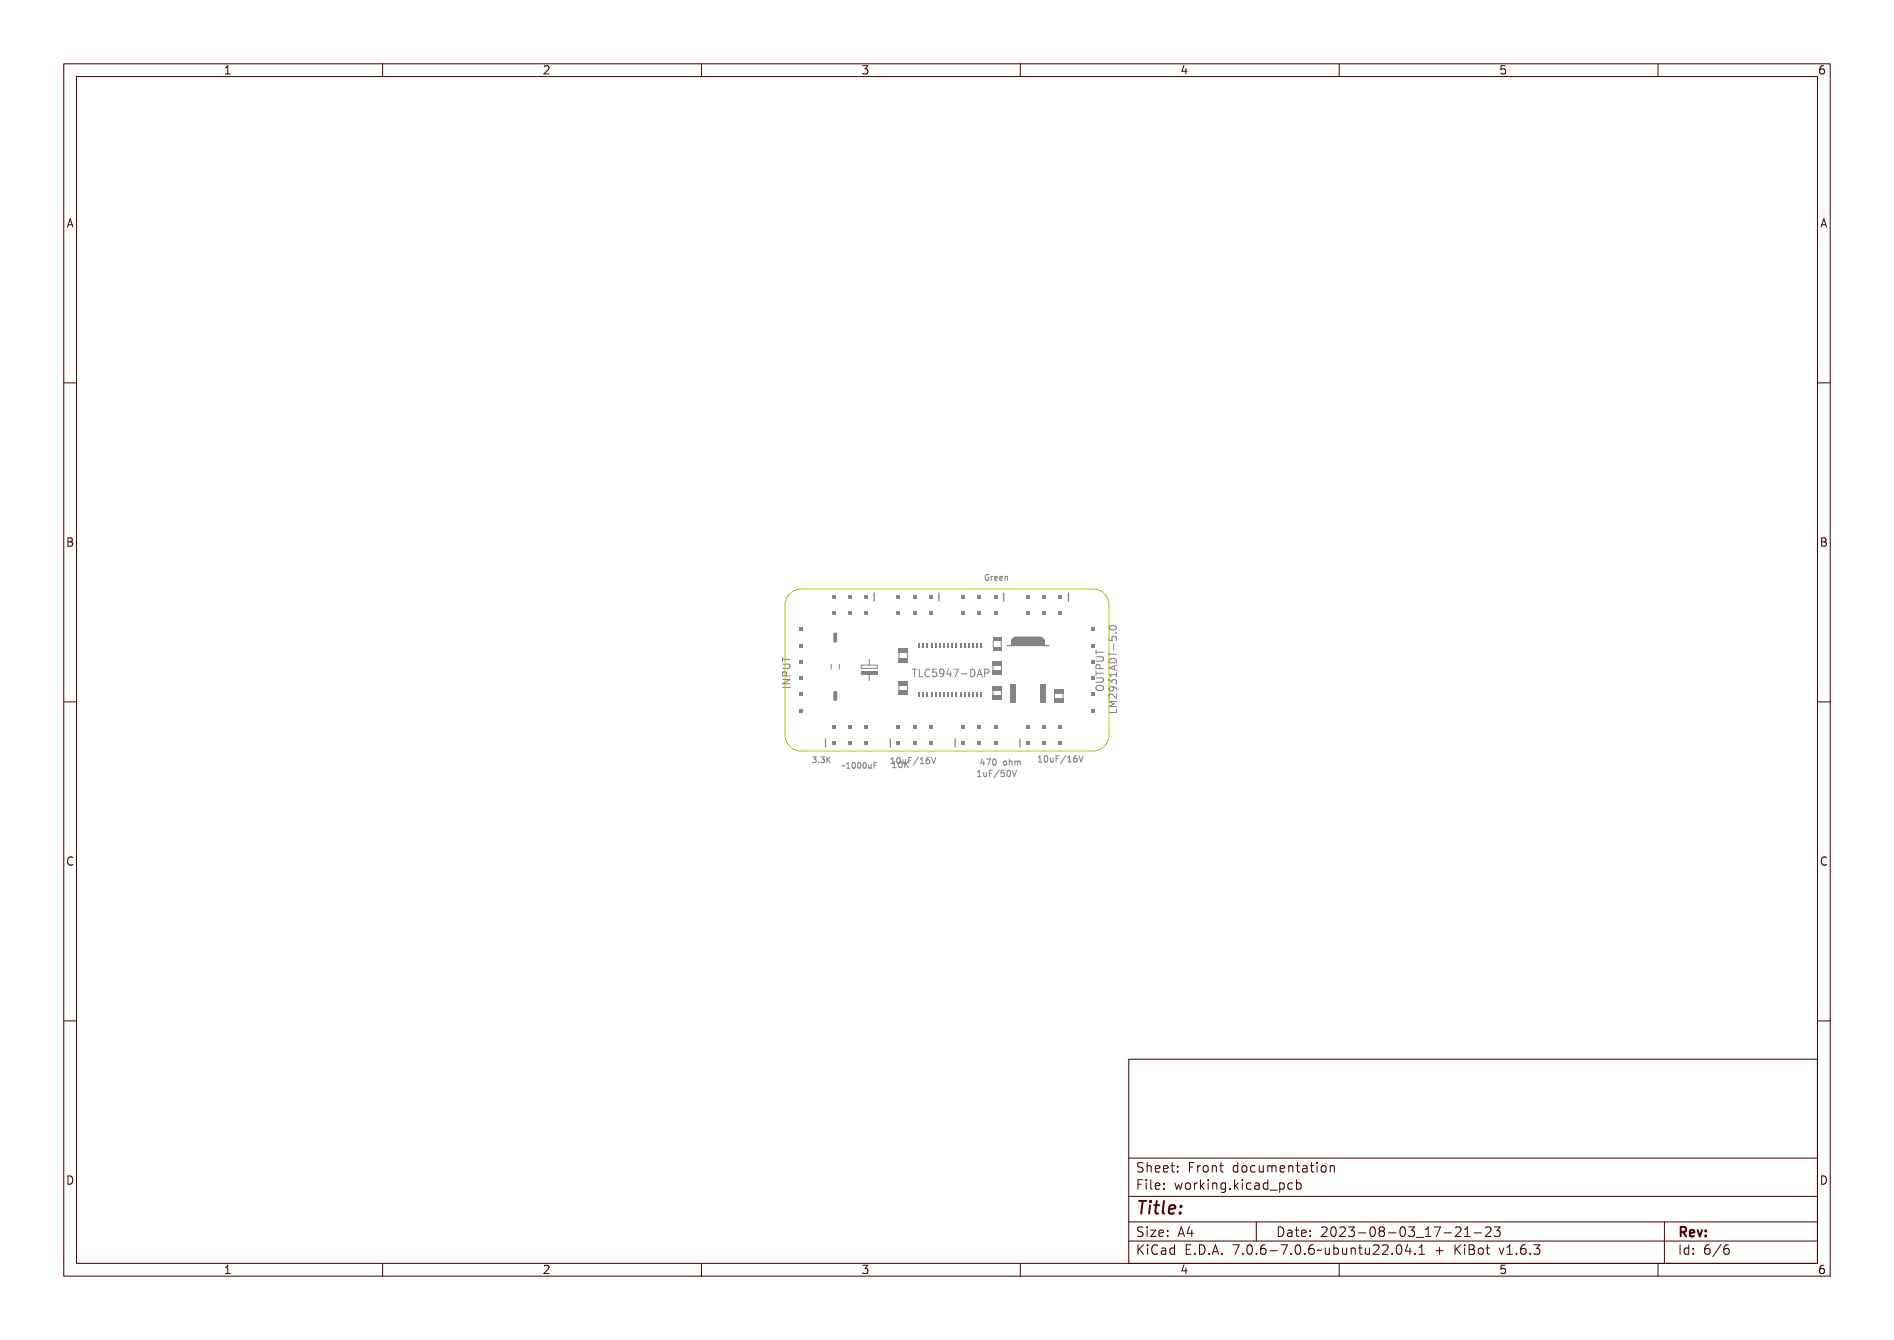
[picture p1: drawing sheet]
<svg xmlns="http://www.w3.org/2000/svg" width="297mm" height="210mm" viewBox="0 0 297 210" stroke-linecap="round" stroke-linejoin="round" font-family="sans-serif">
<defs><g id="words">
<text font-size="2.7" fill="#480000" x="178" y="190.3">Title:</text>
<g font-size="2" fill="#480000">
<text x="178" y="183.7">Sheet: Front documentation</text>
<text x="178" y="186.5">File: working.kicad_pcb</text>
<text x="178" y="193.9">Size: A4</text>
<text x="178" y="196.6">KiCad E.D.A. 7.0.6-7.0.6~ubuntu22.04.1 + KiBot v1.6.3</text>
<text x="200" y="193.9">Date: 2023-08-03_17-21-23</text>
<text x="263" y="196.6">Id: 6/6</text>
<text x="263" y="193.9">Rev:</text>
</g>
<g font-size="1.7" fill="#480000">
<text x="35" y="11.7">1</text>
<text x="85" y="11.7">2</text>
<text x="135" y="11.7">3</text>
<text x="185" y="11.7">4</text>
<text x="235" y="11.7">5</text>
<text x="285" y="11.7">6</text>
<text x="10.5" y="35.7">A</text>
<text x="285.5" y="35.7">A</text>
<text x="10.5" y="85.6">B</text>
<text x="285.5" y="85.6">B</text>
<text x="10.5" y="135.7">C</text>
<text x="285.5" y="135.7">C</text>
<text x="10.5" y="185.6">D</text>
<text x="285.5" y="185.6">D</text>
<text x="35" y="199.7">1</text>
<text x="85" y="199.7">2</text>
<text x="135" y="199.7">3</text>
<text x="185" y="199.7">4</text>
<text x="235" y="199.7">5</text>
<text x="285" y="199.7">6</text>
</g>
<g font-size="1.6" fill="#848484">
<text x="123.9" y="107.6" transform="rotate(-90 123.9 107.6)">INPUT</text>
<text x="142.9" y="106.1">TLC5947-DAP</text>
</g>
<g font-size="1.3" fill="#848484">
<text x="139.5" y="119.7">10uF/16V</text>
<text x="153.6" y="120">470 ohm</text>
<text x="163.7" y="119.5">10uF/16V</text>
<text x="140.3" y="120.4">10K</text>
<text x="153.1" y="121.7">1uF/50V</text>
</g>
<g font-size="1.2" fill="#848484">
<text x="154.6" y="91">Green</text>
<text x="127.5" y="119.6">3.3K</text>
<text x="131.9" y="120.4">~1000uF</text>
</g>
</g></defs>
<g fill="none" stroke="#848484" stroke-width=".16">
<path d="M154.7 90.2l.4-.1h.1v.2l-.1-.1a.34 .34 0 0 0-.4 .3 .34 .34 0 0 0 .4 .4v-.3l-.1-.1h.2v.4a.41 .41 0 0 1-.5 0 .41 .41 0 0 1 0-.6zM155.5 90.3l.2 .1a.17 .17 0 0 1 .2-.1 .17 .17 0 0 1 .1 .2 .22 .22 0 0 0-.2-.1 .22 .22 0 0 0-.2 .3v.3h-.1zM156.2 90.4l.4-.1 .1 .3-.5 .1a.27 .27 0 0 0 .5 .1 .34 .34 0 0 1-.5 .1 .34 .34 0 0 1 0-.5zM156.3 90.4h.2l.1 .2h-.3zM157 90.4l.3-.1 .2 .3-.5 .1a.27 .27 0 0 0 .4 .1 .34 .34 0 0 1-.5 .1 .34 .34 0 0 1 .1-.5zM157.1 90.4h.2l.1 .2h-.4zM157.7 90.3l.1 .1a.22 .22 0 0 1 .2-.1 .22 .22 0 0 1 .2 .3v.4h-.1l-.1-.5-.1-.1-.1 .1v.5h-.1zM173.9 99.8v.5l.6 .1-.2-.2 .1-.4 .2-.1 .4 .1 .1 .2-.1 .4M174 99.9h.1v.4h.3a.42 .42 0 0 1 .5-.5 .42 .42 0 0 1 .2 .7h-.2a.3 .3 0 0 0 .1-.4 .3 .3 0 0 0-.4-.1 .3 .3 0 0 0 0 .4h-.6zM174 98.2a.64 .64 0 0 1 1.1 .2 .67 .67 0 0 1-1.2-.1zM174.1 98a.72 .72 0 0 1 1 .2 .66 .66 0 0 1-.5 .4 .66 .66 0 0 1-.6-.4zM174.1 98.1l.7-.1 .2 .2a.62 .62 0 0 1-.9 0z"/>
<path d="M174.9 99.1h.2v.2h-.2zM175 99.2h.1M122.8 106.8h.1v.2h.9v-.2h.1v.6h-.1v-.2h-.9v.2h-.1zM122.8 105.8h1.1v.2l-.9 .4h.9v.1h-1.1v-.2l.9-.4h-.9zM122.8 103.9h.7a.37 .37 0 0 1 .5 .4 .37 .37 0 0 1-.5 .3h-.7v-.1h.8a.21 .21 0 0 0 .2-.2 .21 .21 0 0 0-.2-.2h-.8zM122.8 102.9h.1v.3h1v.2h-1v.3h-.1zM122.9 104.9l.2-.1a.39 .39 0 0 1 .4 .6h.4v.1h-1.1zM123 105h.3l.1 .4h-.5zM127.6 118.7a.26 .26 0 0 1 .4 0 .26 .26 0 0 1 0 .4 .27 .27 0 0 1 .1 .5 .27 .27 0 0 1-.5-.2l.1 .1a.2 .2 0 0 0 .2 0 .2 .2 0 0 0 .1-.2 .2 .2 0 0 0-.2-.1v-.1a.18 .18 0 0 0 .2-.1 .18 .18 0 0 0-.1-.3 .18 .18 0 0 0-.2 .1zM128.5 119.4h.2v.2h-.2zM129.1 118.7a.26 .26 0 0 1 .4 0 .26 .26 0 0 1-.1 .4 .27 .27 0 0 1 .1 .5 .27 .27 0 0 1-.4-.2v.1a.2 .2 0 0 0 .3 0 .2 .2 0 0 0 .1-.2 .2 .2 0 0 0-.3-.1v-.1a.18 .18 0 0 0 .2-.1 .18 .18 0 0 0 0-.3 .18 .18 0 0 0-.3 .1zM129.8 118.7h.1v.4l.4-.4h.1l-.3 .4 .3 .5h-.1l-.3-.5-.1 .5h-.1z"/>
<path d="M132.7 119.6h.3v.7h.2v.1h-.5v-.1h.2v-.6h-.2zM133.5 119.7v-.1a.43 .43 0 0 1 .5 .4 .43 .43 0 0 1-.5 .4l-.1-.2zM133.6 119.7a.36 .36 0 0 1 .2 .3 .36 .36 0 0 1-.2 .3l-.1-.3zM134.2 119.7l.1-.1a.43 .43 0 0 1 .4 .4 .43 .43 0 0 1-.4 .4l-.2-.2zM134.3 119.7a.36 .36 0 0 1 .3 .3 .36 .36 0 0 1-.3 .3l-.1-.3zM134.9 119.7l.1-.1a.43 .43 0 0 1 .4 .4 .43 .43 0 0 1-.4 .4l-.1-.2zM135 119.7a.36 .36 0 0 1 .3 .3 .36 .36 0 0 1-.3 .3v-.3zM135.6 119.8h.1v.5l.1 .1 .2-.2v-.4h.1v.6l-.1-.1a.21 .21 0 0 1-.3 .1 .21 .21 0 0 1-.1-.2zM136.3 119.6h.6v.1h-.4v.2h.3v.1h-.3v.4h-.2zM137 119.9h.3M137 119.5h.5M139.6 118.8h.4v.8h.2v.1h-.5v-.1h.2v-.7h-.3z"/>
<path d="M140.4 118.9a.28 .28 0 0 1 .3-.1 .28 .28 0 0 1 .2 .2l.1 .2a.38 .38 0 0 1-.3 .5 .56 .56 0 0 1-.3-.8zM140.5 119.4h.3v.8h.2v.2h-.5v-.2h.2v-.7l-.2 .1zM140.6 118.9a.39 .39 0 0 1 .2 .3 .39 .39 0 0 1-.2 .4l-.1-.4zM141.2 119h.1v.5l.1 .1 .2-.1v-.5h.1v.7h-.1v-.1a.23 .23 0 0 1-.3 .1 .23 .23 0 0 1-.1-.3zM141.2 119.5a.28 .28 0 0 1 .4-.1 .28 .28 0 0 1 .2 .3v.2a.38 .38 0 0 1-.3 .5 .56 .56 0 0 1-.3-.9zM141.4 119.5a.39 .39 0 0 1 .3 .4 .39 .39 0 0 1-.3 .3l-.1-.3zM142 119.4h.1v.4l.4-.4h.1l-.3 .4 .4 .6h-.2l-.3-.5-.1 .5h-.1zM142 118.8h.5v.1h-.4v.3h.4v.1h-.4v.4h-.1zM143 105h.8v.1h-.3v1h-.2v-1h-.3zM143.2 118.8h.1l-.5 1h-.1zM143.6 118.8h.3v.8h.2v.1h-.5v-.1h.2v-.7h-.2zM144 105h.2v1h.5v.1h-.7z"/>
<path d="M144.4 118.9l.3-.2 .1 .1v.1a.28 .28 0 0 0-.3 0 .28 .28 0 0 0-.1 .3 .32 .32 0 0 1 .5 .1 .32 .32 0 0 1-.2 .5 .32 .32 0 0 1-.4-.3zM145 118.8h.2l.2 .8 .2-.8h.1l-.2 .9h-.2zM145 105.1l.4-.2 .2 .1v.2l-.2-.1a.44 .44 0 0 0-.4 .5 .44 .44 0 0 0 .6 .3v.2a.52 .52 0 0 1-.6-.1 .52 .52 0 0 1-.1-.6zM145.9 105h.6v.1h-.5v.3a.42 .42 0 0 1 .6 .5 .42 .42 0 0 1-.7 .2v-.2a.3 .3 0 0 0 .4 .1 .3 .3 0 0 0 0-.4 .3 .3 0 0 0-.4-.1zM146.1 118.7l.3 1 .3-1M146.9 105a.47 .47 0 0 1 .6 .1 .47 .47 0 0 1 0 .6 .45 .45 0 0 1-.6 .4v-.2a.34 .34 0 0 0 .4 0 .34 .34 0 0 0 .1-.3 .37 .37 0 0 1-.6 0 .37 .37 0 0 1 .1-.6zM148.2 105h.1v.7h.2v.1h-.2v.3h-.1v-.3h-.5zM148.2 105.1v.6h-.4zM148.7 105h.7l-.4 1.1h-.2l.4-1h-.5zM149.8 105.6h.4v.1h-.4zM150.6 105a.59 .59 0 0 1 .7 .5 .59 .59 0 0 1-.7 .6zM150.7 105.1a.45 .45 0 0 1 .4 .4 .45 .45 0 0 1-.4 .5z"/>
<path d="M151.8 105h.2l.3 1.1h-.1l-.1-.3h-.4l-.1 .3h-.2zM151.9 105.1l.1 .6h-.3zM152.5 105h.3a.37 .37 0 0 1 .4 .4 .37 .37 0 0 1-.5 .2v.5h-.2zM152.7 105.1h.1a.22 .22 0 0 1 .3 .2 .22 .22 0 0 1-.3 .2h-.1zM153.3 105.7h.6M153.6 104.9l.4 1.2M154 119h.2v.6h.1v.1h-.1v.3h-.2v-.3h-.4zM154 119.1v.5h-.2zM154.4 105.5l.6-.1 .1-.1-.1-.3-.1-.1h-.5v1.2M154.5 119h.6l-.4 1h-.1l.3-.9h-.4zM155.3 119.1a.28 .28 0 0 1 .3-.1 .28 .28 0 0 1 .2 .3l.1 .2a.38 .38 0 0 1-.4 .5 .56 .56 0 0 1-.2-.9zM155.5 119.1a.39 .39 0 0 1 .2 .4 .39 .39 0 0 1-.2 .4l-.1-.4z"/>
<path d="M156.9 119.3a.33 .33 0 0 1 .5 .1 .33 .33 0 0 1-.1 .5 .33 .33 0 0 1-.5-.1zM157 119.4a.24 .24 0 0 1 .3 .2 .24 .24 0 0 1-.3 .2zM157.6 119h.1v.4a.23 .23 0 0 1 .3-.1 .23 .23 0 0 1 .2 .2v.5h-.1l-.1-.6-.1-.1-.1 .2-.1 .5h-.1zM158.4 119.3h.6v.7h-.1l-.1-.7-.1 .7h-.1v-.7l-.1 .7h-.1zM159.4 119.3l.2 .1M159.6 119.4v.5M159.6 119.4l.1-.1h.2l.1 .6M162.8 119.4h.6M162.8 118.7l.3-.3v1M163.8 118.6l.4-.1v.9h.2v.1h-.5v-.1h.2v-.8l-.3 .1zM164.6 118.6a.28 .28 0 0 1 .3-.1 .28 .28 0 0 1 .2 .3l.1 .2a.38 .38 0 0 1-.3 .5 .56 .56 0 0 1-.3-.9zM164.8 118.6a.39 .39 0 0 1 .2 .4 .39 .39 0 0 1-.2 .4l-.1-.4z"/>
<path d="M165.4 118.8h.1v.5l.1 .1 .2-.1v-.5h.1v.7h-.1v-.1a.23 .23 0 0 1-.3 .1 .23 .23 0 0 1-.1-.3zM166.2 118.5h.5v.1h-.4v.3h.4v.1h-.4v.5h-.1zM167.4 118.5h.1l-.5 1.1h-.1zM167.8 118.6l.3-.1v.9h.2v.1h-.5v-.1h.2v-.8l-.2 .1zM168.6 118.6l.3-.1h.1v.2a.28 .28 0 0 0-.3 0 .28 .28 0 0 0-.1 .3 .32 .32 0 0 1 .5 0 .32 .32 0 0 1-.2 .5 .32 .32 0 0 1-.4-.3zM169.2 118.5h.1l.3 .9 .2-.9h.1l-.2 1h-.2zM171.9 101.9v.6M171.9 105.2v.7M171.9 102.9h.9l.2 .3v.3l-.2 .1h-.9M171.9 106.2h.9l.2 .3v.3l-.2 .1h-.9M171.9 105.5h1.1M171.9 102.2h1.1"/>
<path d="M171.9 107.6a.75 .75 0 0 1 1.1 .1 .39 .39 0 0 1-.3 .5h-.4a.39 .39 0 0 1-.4-.2 .39 .39 0 0 1 0-.4zM171.9 105.6h.8a.37 .37 0 0 1 .4 .3 .37 .37 0 0 1-.4 .4h-.8v-.2h.8a.21 .21 0 0 0 .3-.2 .21 .21 0 0 0-.3-.2h-.8zM171.9 104.6h.2v.3h1v.2h-1v.3h-.2zM171.9 102.8h.8a.37 .37 0 0 1 .4 .3 .37 .37 0 0 1-.4 .4h-.8v-.2h.8a.21 .21 0 0 0 .3-.2 .21 .21 0 0 0-.3-.2h-.8zM171.9 101.7h.2v.4h1v.1h-1v.4h-.2zM172 103.8l.3-.1a.39 .39 0 0 1 .3 .5h.5v.2h-1.2zM172.1 106.6a.71 .71 0 0 1 1 .3 .65 .65 0 0 1-.6 .4 .65 .65 0 0 1-.6-.4zM172.1 106.8l.6-.1 .3 .2a.61 .61 0 0 1-.9 0zM172.1 103.9h.3l.1 .3h-.4zM172.5 104.8l-.1-.6-.1-.1-.3 .1-.1 .1v.5h1.1M173.9 107.2v-.7l.4 .4 .2-.3h.5l.1 .1-.1 .5M173.9 102.2v.7"/>
<path d="M173.9 102.5h1.2M174 109.7h1v-.5h.1v.7h-1.1zM174 108.2h1.1v.2h-1l.6 .2v.1l-.6 .2h1v.1h-1.1v-.2l.6-.2-.6-.2zM174 104.7h1v-.2h.1v.6h-.1v-.2h-.9l.1 .2h-.2zM174 103.8l1.1-.3v.1l-.3 .1v.4l.3 .1v.1l-1.1-.3zM174 101.6h.1v.3h1v.2h-1v.3h-.1zM174 105.6l.4-.1 .1 .2a.37 .37 0 0 1 .6-.2 .37 .37 0 0 1 0 .6l-.2 .1a.27 .27 0 0 0 .1-.5 .27 .27 0 0 0-.4 0v.3h-.2a.23 .23 0 0 0 0-.4 .23 .23 0 0 0-.4 .1 .23 .23 0 0 0 .1 .3v.1h-.1zM174 107.4a.72 .72 0 0 1 1 .5v-.6h.1v.7l-.4-.2a.32 .32 0 0 0-.3-.3 .32 .32 0 0 0-.3 .3l.1 .2h-.2v-.1zM174.1 103.3a.61 .61 0 0 1 .7-.1 .61 .61 0 0 1 .3 .7h-1.2v-.3zM174.1 106.5a.61 .61 0 0 1 .7-.1 .61 .61 0 0 1 .3 .6h-.1a.34 .34 0 0 0-.1-.4 .34 .34 0 0 0-.3-.1 .38 .38 0 0 1-.1 .6 .38 .38 0 0 1-.5-.4zM174.1 103.9l.6-.2v.4zM174.1 102.7a.62 .62 0 0 1 .7-.1 .62 .62 0 0 1 .3 .7h-1.1z"/>
<path d="M174.2 102.8h.7l.1 .4h-.9zM174.4 107.6l.2 .3v.3l-.2 .1-.4-.1-.1-.3 .1-.2a.78 .78 0 0 1 1.1 .3v.2M174.6 100.9v.9M174.6 100.9h.2v.4h-.2zM174.7 104.4v.5M175.1 105.4v.7M175.1 108.8v.7l-.9-.7-.3 .2 .1 .4M175.1 111.1v.6h-1.2M175.1 109.9h-1.2l.8 .4-.8 .4h1.2M175.1 105.7h-1.2l.3 .4M175.1 104.3l-1.2 .4 1.2 .4M131.9 120h.6l-.1 .1-.5 .1z"/>
<path d="M140 120.3h.5M153.2 120.8h.4v.8h.2v.1h-.6v-.1h.2v-.7l-.2 .1zM154 121h.1v.6l.1 .1 .2-.2v-.5h.1v.7h-.1v-.1a.23 .23 0 0 1-.3 .1 .23 .23 0 0 1-.1-.2zM154.8 120.8h.6v.1h-.5v.3h.4v.1h-.4v.4h-.1zM156 120.8h.1l-.5 1.1h-.1zM156.3 120.8h.5v.1h-.3v.2a.35 .35 0 0 1 .4 .5 .35 .35 0 0 1-.6 .1v-.1a.25 .25 0 0 0 .4 .1 .25 .25 0 0 0 0-.4 .25 .25 0 0 0-.4 0zM157.2 120.9a.28 .28 0 0 1 .3-.1 .28 .28 0 0 1 .2 .3v.2a.38 .38 0 0 1-.3 .5 .56 .56 0 0 1-.2-.9zM157.3 120.9a.39 .39 0 0 1 .3 .4 .39 .39 0 0 1-.3 .3l-.1-.3zM157.8 120.8h.2l.2 .8 .2-.8h.1l-.2 .9h-.2zM158.7 120.7l.4 1 .3-1"/>
<circle cx="174.5" cy="98.2" r=".1"/>
<circle cx="133.7" cy="120" r=".08"/>
<circle cx="134.4" cy="120" r=".08"/>
<circle cx="135.1" cy="120" r=".08"/>
<circle cx="140.7" cy="119.2" r=".09"/>
<circle cx="141.5" cy="119.9" r=".09"/>
<circle cx="144.6" cy="119.4" r=".21"/>
<circle cx="147.1" cy="105.3" r=".25"/>
<circle cx="155.5" cy="119.5" r=".09"/>
<circle cx="164.9" cy="119" r=".09"/>
<circle cx="168.8" cy="119.1" r=".21"/>
<circle cx="174.4" cy="106.8" r=".25"/>
<circle cx="157.4" cy="121.3" r=".09"/>
</g>
<path d="M157.9 101.2h6.6M158.6 100.4l.5-.5h4.2l.5 .5v.7h-5.2z" fill="none" stroke="#848484" stroke-width=".2"/>
<g fill="#848484">
<path d="M158.5 107.3h.8v2.9h-.8z" fill-rule="evenodd"/>
<path d="M163.1 107.3h.8v2.9h-.8z" fill-rule="evenodd"/>
<path d="M158.5 100.3l.6-.5h4.3l.5 .5v.9h-5.4z" fill-rule="evenodd"/>
</g>
<path d="M159.9 115.8v1.3" fill="none" stroke="#848484" stroke-width=".2"/>
<g fill="#848484">
<path d="M160.9 113.6h.6v.5h-.6z" fill-rule="evenodd"/>
<path d="M160.9 116.2h.6v.5h-.6z" fill-rule="evenodd"/>
<path d="M163.5 113.6h.5v.5h-.5z" fill-rule="evenodd"/>
<path d="M163.5 116.2h.5v.5h-.5z" fill-rule="evenodd"/>
<path d="M166 113.6h.5v.5h-.5z" fill-rule="evenodd"/>
<path d="M166 116.2h.5v.5h-.5z" fill-rule="evenodd"/>
</g>
<path d="M139.6 115.8v1.3" fill="none" stroke="#848484" stroke-width=".2"/>
<g fill="#848484">
<path d="M140.6 113.6h.5v.5h-.5z" fill-rule="evenodd"/>
<path d="M140.6 116.2h.5v.5h-.5z" fill-rule="evenodd"/>
<path d="M143.2 113.6h.5v.5h-.5z" fill-rule="evenodd"/>
<path d="M143.2 116.2h.5v.5h-.5z" fill-rule="evenodd"/>
<path d="M145.7 113.6h.5v.5h-.5z" fill-rule="evenodd"/>
<path d="M145.7 116.2h.5v.5h-.5z" fill-rule="evenodd"/>
</g>
<path d="M165.4 108.7v.7M166.7 108.7v.7" fill="none" stroke="#848484" stroke-width=".16"/>
<g fill="#848484">
<path d="M165.3 109.4h1.5v.8h-1.5z" fill-rule="evenodd"/>
<path d="M165.3 108h1.5v.7h-1.5z" fill-rule="evenodd"/>
</g>
<path d="M155.7 104.4v.7M157 104.4v.7" fill="none" stroke="#848484" stroke-width=".16"/>
<g fill="#848484">
<path d="M155.6 105.1h1.5v.7h-1.5z" fill-rule="evenodd"/>
<path d="M155.6 103.6h1.5v.8h-1.5z" fill-rule="evenodd"/>
</g>
<path d="M135 104.2h2.6v.6h-2.6zM136.3 103.4v.8M136.3 105.6v1.1" fill="none" stroke="#848484" stroke-width=".16"/>
<path d="M135 105.3h2.6v.5h-2.6z" fill-rule="evenodd" fill="#848484"/>
<path d="M155.7 100.5v.9M157 100.5v.9" fill="none" stroke="#848484" stroke-width=".16"/>
<g fill="#848484">
<path d="M155.7 101.4h1.3v.6h-1.3z" fill-rule="evenodd"/>
<path d="M155.7 99.9h1.3v.6h-1.3z" fill-rule="evenodd"/>
</g>
<path d="M141 102.4v.7M142.3 102.3v.8" fill="none" stroke="#848484" stroke-width=".16"/>
<g fill="#848484">
<path d="M140.9 101.6h1.5v.8h-1.5z" fill-rule="evenodd"/>
<path d="M140.9 103.1h1.5v.7h-1.5z" fill-rule="evenodd"/>
<path d="M125.4 98.4h.5v.5h-.5z" fill-rule="evenodd"/>
<path d="M125.4 100.9h.5v.5h-.5z" fill-rule="evenodd"/>
<path d="M125.4 103.5h.5v.5h-.5z" fill-rule="evenodd"/>
<path d="M125.4 106h.5v.5h-.5z" fill-rule="evenodd"/>
<path d="M125.4 108.6h.5v.5h-.5z" fill-rule="evenodd"/>
<path d="M125.4 111.1h.5v.5h-.5z" fill-rule="evenodd"/>
</g>
<path d="M137.1 92.9v1.3" fill="none" stroke="#848484" stroke-width=".2"/>
<g fill="#848484">
<path d="M135.5 95.9h.6v.5h-.6z" fill-rule="evenodd"/>
<path d="M135.5 93.3h.6v.5h-.6z" fill-rule="evenodd"/>
<path d="M133 95.9h.5v.5h-.5z" fill-rule="evenodd"/>
<path d="M133 93.3h.5v.5h-.5z" fill-rule="evenodd"/>
<path d="M130.5 95.9h.5v.5h-.5z" fill-rule="evenodd"/>
<path d="M130.5 93.3h.5v.5h-.5z" fill-rule="evenodd"/>
</g>
<path d="M157.4 92.9v1.3" fill="none" stroke="#848484" stroke-width=".2"/>
<g fill="#848484">
<path d="M155.9 95.9h.5v.5h-.5z" fill-rule="evenodd"/>
<path d="M155.9 93.3h.5v.5h-.5z" fill-rule="evenodd"/>
<path d="M153.3 95.9h.5v.5h-.5z" fill-rule="evenodd"/>
<path d="M153.3 93.3h.5v.5h-.5z" fill-rule="evenodd"/>
<path d="M150.8 95.9h.5v.5h-.5z" fill-rule="evenodd"/>
<path d="M150.8 93.3h.5v.5h-.5z" fill-rule="evenodd"/>
<path d="M144 108.5h.3v.7h-.3z" fill-rule="evenodd"/>
<path d="M144 100.8h.3v.8h-.3z" fill-rule="evenodd"/>
<path d="M144.6 108.5h.3v.7h-.3z" fill-rule="evenodd"/>
<path d="M144.6 100.8h.3v.8h-.3z" fill-rule="evenodd"/>
<path d="M145.3 108.5h.3v.7h-.3z" fill-rule="evenodd"/>
<path d="M145.3 100.8h.3v.8h-.3z" fill-rule="evenodd"/>
<path d="M145.9 108.5h.3v.7h-.3z" fill-rule="evenodd"/>
<path d="M145.9 100.8h.3v.8h-.3z" fill-rule="evenodd"/>
<path d="M146.6 108.5h.3v.7h-.3z" fill-rule="evenodd"/>
<path d="M146.6 100.8h.3v.8h-.3z" fill-rule="evenodd"/>
<path d="M147.2 108.5h.3v.7h-.3z" fill-rule="evenodd"/>
<path d="M147.2 100.8h.3v.8h-.3z" fill-rule="evenodd"/>
<path d="M147.9 108.5h.3v.7h-.3z" fill-rule="evenodd"/>
<path d="M147.9 100.8h.3v.8h-.3z" fill-rule="evenodd"/>
<path d="M148.5 108.5h.3v.7h-.3z" fill-rule="evenodd"/>
<path d="M148.5 100.8h.3v.8h-.3z" fill-rule="evenodd"/>
<path d="M149.2 108.5h.3v.7h-.3z" fill-rule="evenodd"/>
<path d="M149.2 100.8h.3v.8h-.3z" fill-rule="evenodd"/>
<path d="M149.8 108.5h.3v.7h-.3z" fill-rule="evenodd"/>
<path d="M149.8 100.8h.3v.8h-.3z" fill-rule="evenodd"/>
<path d="M150.5 108.5h.3v.7h-.3z" fill-rule="evenodd"/>
<path d="M150.5 100.8h.3v.8h-.3z" fill-rule="evenodd"/>
<path d="M151.1 108.5h.3v.7h-.3z" fill-rule="evenodd"/>
<path d="M151.1 100.8h.3v.8h-.3z" fill-rule="evenodd"/>
<path d="M151.8 108.5h.3v.7h-.3z" fill-rule="evenodd"/>
<path d="M151.8 100.8h.3v.8h-.3z" fill-rule="evenodd"/>
<path d="M152.4 108.5h.3v.7h-.3z" fill-rule="evenodd"/>
<path d="M152.4 100.8h.3v.8h-.3z" fill-rule="evenodd"/>
<path d="M153.1 108.5h.3v.7h-.3z" fill-rule="evenodd"/>
<path d="M153.1 100.8h.3v.8h-.3z" fill-rule="evenodd"/>
<path d="M153.7 108.5h.3v.7h-.3z" fill-rule="evenodd"/>
<path d="M153.7 100.8h.3v.8h-.3z" fill-rule="evenodd"/>
</g>
<path d="M131 99.4v1M131 108.6v1" fill="none" stroke="#848484" stroke-width=".61"/>
<path d="M130.3 104.1v.8M131.6 104.1v.8" fill="none" stroke="#848484" stroke-width=".16"/>
<g fill="#848484">
<path d="M171.1 98.4h.5v.5h-.5z" fill-rule="evenodd"/>
<path d="M171.1 100.9h.5v.5h-.5z" fill-rule="evenodd"/>
<path d="M171.1 103.5h.5v.5h-.5z" fill-rule="evenodd"/>
<path d="M171.1 106h.5v.5h-.5z" fill-rule="evenodd"/>
<path d="M171.1 108.6h.5v.5h-.5z" fill-rule="evenodd"/>
<path d="M171.1 111.1h.5v.5h-.5z" fill-rule="evenodd"/>
</g>
<path d="M129.5 115.8v1.3" fill="none" stroke="#848484" stroke-width=".2"/>
<g fill="#848484">
<path d="M130.5 113.6h.5v.5h-.5z" fill-rule="evenodd"/>
<path d="M130.5 116.2h.5v.5h-.5z" fill-rule="evenodd"/>
<path d="M133 113.6h.5v.5h-.5z" fill-rule="evenodd"/>
<path d="M133 116.2h.5v.5h-.5z" fill-rule="evenodd"/>
<path d="M135.5 113.6h.6v.5h-.6z" fill-rule="evenodd"/>
<path d="M135.5 116.2h.6v.5h-.6z" fill-rule="evenodd"/>
</g>
<path d="M149.8 115.8v1.3" fill="none" stroke="#848484" stroke-width=".2"/>
<g fill="#848484">
<path d="M150.8 113.6h.5v.5h-.5z" fill-rule="evenodd"/>
<path d="M150.8 116.2h.5v.5h-.5z" fill-rule="evenodd"/>
<path d="M153.3 113.6h.5v.5h-.5z" fill-rule="evenodd"/>
<path d="M153.3 116.2h.5v.5h-.5z" fill-rule="evenodd"/>
<path d="M155.9 113.6h.5v.5h-.5z" fill-rule="evenodd"/>
<path d="M155.9 116.2h.5v.5h-.5z" fill-rule="evenodd"/>
</g>
<path d="M147.2 92.9v1.3" fill="none" stroke="#848484" stroke-width=".2"/>
<g fill="#848484">
<path d="M145.7 95.9h.5v.5h-.5z" fill-rule="evenodd"/>
<path d="M145.7 93.3h.5v.5h-.5z" fill-rule="evenodd"/>
<path d="M143.2 95.9h.5v.5h-.5z" fill-rule="evenodd"/>
<path d="M143.2 93.3h.5v.5h-.5z" fill-rule="evenodd"/>
<path d="M140.6 95.9h.5v.5h-.5z" fill-rule="evenodd"/>
<path d="M140.6 93.3h.5v.5h-.5z" fill-rule="evenodd"/>
</g>
<path d="M167.6 92.9v1.3" fill="none" stroke="#848484" stroke-width=".2"/>
<g fill="#848484">
<path d="M166 95.9h.5v.5h-.5z" fill-rule="evenodd"/>
<path d="M166 93.3h.5v.5h-.5z" fill-rule="evenodd"/>
<path d="M163.5 95.9h.5v.5h-.5z" fill-rule="evenodd"/>
<path d="M163.5 93.3h.5v.5h-.5z" fill-rule="evenodd"/>
<path d="M160.9 95.9h.6v.5h-.6z" fill-rule="evenodd"/>
<path d="M160.9 93.3h.6v.5h-.6z" fill-rule="evenodd"/>
</g>
<path d="M141 107.4v.8M142.3 107.4v.8" fill="none" stroke="#848484" stroke-width=".16"/>
<g fill="#848484">
<path d="M140.9 108.1h1.5v.8h-1.5z" fill-rule="evenodd"/>
<path d="M140.9 106.7h1.5v.7h-1.5z" fill-rule="evenodd"/>
</g>
<path d="M155.7 108.2v.7M157 108.2v.7" fill="none" stroke="#848484" stroke-width=".16"/>
<g fill="#848484">
<path d="M155.6 108.9h1.5v.8h-1.5z" fill-rule="evenodd"/>
<path d="M155.6 107.5h1.5v.7h-1.5z" fill-rule="evenodd"/>
</g>
<path d="M124.1 92.9l1-.5 .5-.1h45.8a2.54 2.54 0 0 1 2.5 2.5v20.4a2.54 2.54 0 0 1-2.5 2.5h-45.8a2.54 2.54 0 0 1-2.5-2.5v-20.4a2.54 2.54 0 0 1 1-1.9z" fill="none" stroke="#c2c200" stroke-width=".16"/>
<g fill="none" stroke="#480000" stroke-width=".16">
<path d="M10 10h277v190h-277zM12 12h273v186h-273zM60 10v2M110 10v2M160 10v2M210 10v2M260 10v2M10 60h2M285 60h2M10 110h2M285 110h2M10 160h2"/>
<path d="M285 160h2M177 166h108v32h-108zM60 198v2M110 198v2M160 198v2M177 181.5h108M177 187.5h108M177 191.5h108M177 194.5h108M178.1 195.2h.2v.6l.6-.6h.3l-.6 .6 .6 .8h-.2l-.5-.7-.2 .2v.5h-.2zM178.2 185h.9v.2h-.7v.4h.6v.2h-.6v.7h-.2zM178.3 182.4l.5-.1h.2v.2a.31 .31 0 0 0-.5-.1 .31 .31 0 0 0 0 .5 .5 .5 0 0 1 .6 .6 .5 .5 0 0 1-.8 .2h-.1v-.2a.37 .37 0 0 0 .4 .1 .37 .37 0 0 0 .2-.4 .56 .56 0 0 1-.5-.8z"/>
<path d="M178.3 192.5l.5-.1h.2v.2a.31 .31 0 0 0-.5-.1 .31 .31 0 0 0 0 .5 .5 .5 0 0 1 .6 .6 .5 .5 0 0 1-.8 .2h-.1v-.2a.37 .37 0 0 0 .4 .1 .37 .37 0 0 0 .2-.4 .56 .56 0 0 1-.5-.8zM179.4 182.2h.2v.6a.35 .35 0 0 1 .4-.1 .35 .35 0 0 1 .2 .4v.6h-.2v-.8l-.2-.1-.2 .1v.8h-.2zM179.5 185.4h.4v.9h.4v.2h-.9v-.2h.3v-.8h-.2zM179.5 192.8h.4v.9h.4v.1h-.9v-.1h.3v-.8h-.2zM179.5 195.6h.4v.9h.4v.1h-.9v-.1h.3v-.8h-.2zM179.7 184.9h.2v.3h-.2zM179.7 192.3h.2v.3h-.2zM179.7 195.1h.2v.3h-.2zM180.6 184.9h.4v1.3l.1 .1h.3v.2a.4 .4 0 0 1-.5-.4v-1h-.3zM180.6 192.8h.8v.1l-.6 .8h.6v.1h-.8v-.1l.6-.8h-.6zM180.7 182.8a.49 .49 0 0 1 .6-.1 .49 .49 0 0 1 .2 .5h-.8a.42 .42 0 0 0 .3 .4 .42 .42 0 0 0 .4-.1v.2a.6 .6 0 0 1-.8-.1 .6 .6 0 0 1 .1-.8zM180.7 195.4l.5-.2h.3v.2a.43 .43 0 0 0-.6 0 .43 .43 0 0 0-.2 .5 .43 .43 0 0 0 .2 .5 .43 .43 0 0 0 .6 0v.2a.66 .66 0 0 1-.8-.1 .66 .66 0 0 1-.1-.8z"/>
<path d="M180.8 182.9l.4-.1 .1 .3h-.6zM181.8 195.6h.1a.48 .48 0 0 1 .5 0 .48 .48 0 0 1 .2 .4v.6h-.1v-.1a.38 .38 0 0 1-.5 .2 .38 .38 0 0 1-.2-.5 .38 .38 0 0 1 .4-.2h.3a.35 .35 0 0 0-.3-.4 .35 .35 0 0 0-.4 .2zM181.9 182.8a.49 .49 0 0 1 .6-.1 .49 .49 0 0 1 .2 .5h-.8a.42 .42 0 0 0 .3 .4 .42 .42 0 0 0 .5-.1v.2a.6 .6 0 0 1-.9-.1 .6 .6 0 0 1 .1-.8zM181.9 185.5a.49 .49 0 0 1 .6-.1 .49 .49 0 0 1 .2 .5h-.8a.42 .42 0 0 0 .3 .4 .42 .42 0 0 0 .5-.1v.2a.6 .6 0 0 1-.9-.1 .6 .6 0 0 1 .1-.8zM181.9 192.9a.49 .49 0 0 1 .6-.1 .49 .49 0 0 1 .2 .5h-.8a.42 .42 0 0 0 .3 .4 .42 .42 0 0 0 .5-.1v.2a.6 .6 0 0 1-.9-.1 .6 .6 0 0 1 .1-.8zM182 196.2l.5-.1a.31 .31 0 0 1-.2 .4 .31 .31 0 0 1-.4-.1zM182 182.9l.4-.1 .1 .3h-.6zM182 185.6l.4-.1 .1 .3h-.6zM182 193l.4-.1 .1 .3h-.6zM183 195.7l.4-.2 .2 .2v-.6h.2v1.5h-.2v-.1a.42 .42 0 0 1-.5 .1 .42 .42 0 0 1-.2-.5zM183.2 195.8l.1-.1a.4 .4 0 0 1 .3 .4 .4 .4 0 0 1-.3 .4l-.2-.2zM183.2 182.3h.2v.4h.4v.1h-.4l.1 .8h.3v.1h-.2a.3 .3 0 0 1-.4-.3v-.6h-.3v-.1h.3z"/>
<path d="M183.3 185.4h.2v.3h-.2zM183.3 186.2h.2v.3h-.2zM183.3 192.8h.2v.3h-.2zM183.3 193.6h.2v.2h-.2zM184.5 182.7h.2v.3h-.2zM184.5 183.5h.2v.2h-.2zM185.2 185.4h.2l.2 .8 .1-.5h.2l.2 .5 .1-.8h.2l-.2 1.1h-.2l-.2-.7-.2 .7h-.1zM185.4 195.2h.9v.2h-.7v.4h.6v.2h-.6v.5h.7v.1h-.9zM185.7 192.4h.2l.5 1.4h-.2l-.1-.3h-.5l-.1 .3h-.2zM185.8 192.6l.2 .7h-.4zM186.6 182.3h.9v.2h-.7v.4h.6v.2h-.6v.6h-.2zM186.7 185.5a.52 .52 0 0 1 .8 .4 .52 .52 0 0 1-.8 .4l-.1-.4z"/>
<path d="M186.8 185.6l.1-.1a.39 .39 0 0 1 .4 .4 .39 .39 0 0 1-.4 .4l-.1-.2zM186.9 196.4h.2v.2h-.2zM187.1 192.4h.2v.9h.2v.2h-.2v.3h-.2v-.3h-.6v-.2zM187.1 192.6v.7h-.4zM187.8 195.2a.76 .76 0 0 1 .9 .7 .76 .76 0 0 1-.9 .7zM188 195.4a.57 .57 0 0 1 .5 .5 .57 .57 0 0 1-.5 .6zM188 182.7h.2v.2a.3 .3 0 0 1 .3-.3 .3 .3 0 0 1 .3 .3 .37 .37 0 0 0-.5-.1 .37 .37 0 0 0-.1 .4v.5h-.2zM188 185.4h.2v.2a.3 .3 0 0 1 .3-.3 .3 .3 0 0 1 .3 .3 .37 .37 0 0 0-.5-.1 .37 .37 0 0 0-.1 .4v.6h-.2zM189.1 184.9h.1v.9l.5-.4h.2l-.4 .4 .5 .7h-.2l-.4-.6-.2 .1v.5h-.1zM189.1 182.8a.52 .52 0 0 1 .8 .4 .52 .52 0 0 1-.8 .4l-.1-.4zM189.2 182.9l.1-.1a.39 .39 0 0 1 .4 .4 .39 .39 0 0 1-.4 .4l-.1-.2zM189.3 196.4h.3v.2h-.3z"/>
<path d="M190.2 182.7h.2v.1a.35 .35 0 0 1 .4-.1 .35 .35 0 0 1 .3 .4v.6h-.2l-.1-.8-.1-.1-.2 .1-.1 .8h-.2zM190.3 185.4h.4v.9h.4v.2h-.9v-.2h.4v-.8h-.3zM190.5 195.2h.3l.4 1.4h-.2l-.1-.3h-.5l-.1 .3h-.2zM190.6 184.9h.1v.3h-.1zM190.6 195.4l.2 .7h-.4zM191.4 185.4h.2v.1a.35 .35 0 0 1 .4-.1 .35 .35 0 0 1 .3 .4v.7h-.2l-.1-.9-.1-.1-.2 .1-.1 .9h-.2zM191.7 182.3h.1v.4h.4v.1h-.4l.1 .8h.3v.1h-.2a.3 .3 0 0 1-.3-.3v-.6h-.3v-.1h.3zM191.7 196.4h.3v.2h-.3zM192.7 185.5l.3-.2 .3 .2v-.1h.2v1a.53 .53 0 0 1-.8 .4v-.2a.36 .36 0 0 0 .4 .1 .36 .36 0 0 0 .2-.4l-.2 .1a.55 .55 0 0 1-.6-.3 .55 .55 0 0 1 .2-.6zM192.8 185.6l.1-.1a.39 .39 0 0 1 .4 .4 .39 .39 0 0 1-.4 .4l-.1-.2zM193.8 195.2h.9l-.5 1.4h-.2l.5-1.2h-.7zM193.9 182.8l.3-.2 .3 .2v-.6h.2v1.5h-.2v-.1a.42 .42 0 0 1-.6 .1 .42 .42 0 0 1-.1-.5z"/>
<path d="M194.1 182.8a.4 .4 0 0 1 .4 .4 .4 .4 0 0 1-.4 .4l-.2-.4zM194.1 186.2h.3v.3h-.3zM195.1 184.9h.2v.9l.4-.4h.3l-.5 .4 .5 .7h-.2l-.4-.6-.1 .1v.5h-.2zM195.1 182.8a.52 .52 0 0 1 .8 .4 .52 .52 0 0 1-.8 .4l-.1-.4zM195.2 182.9l.1-.1a.39 .39 0 0 1 .4 .4 .39 .39 0 0 1-.4 .4l-.1-.2zM195.3 196.4h.3v.2h-.3zM196.3 185.4h.5v.9h.3v.2h-.9v-.2h.4v-.8h-.3zM196.3 195.4a.5 .5 0 0 1 .7-.1 .5 .5 0 0 1 .1 .6 .52 .52 0 0 1-.4 .8 .52 .52 0 0 1-.5-.8zM196.4 182.8l.5-.2 .2 .1v.2a.4 .4 0 0 0-.6 0 .4 .4 0 0 0 0 .6 .4 .4 0 0 0 .6 0v.2a.58 .58 0 0 1-.8-.1 .58 .58 0 0 1 .1-.8zM196.5 195.4a.39 .39 0 0 1 .4 .5v.2a.29 .29 0 0 1-.3 .4 .29 .29 0 0 1-.2-.4zM196.6 184.9h.2v.3h-.2zM197 191.5v3"/>
<path d="M197.4 182.7h.2v.8l.2 .1 .3-.2v-.7h.2v1h-.2v-.1a.35 .35 0 0 1-.4 .2 .35 .35 0 0 1-.3-.5zM197.6 185.5l.5-.2 .2 .1v.2a.4 .4 0 0 0-.6 0 .4 .4 0 0 0 0 .6 .4 .4 0 0 0 .6 0v.2a.58 .58 0 0 1-.8-.1 .58 .58 0 0 1 .1-.8zM197.7 196.4h.3v.2h-.3zM198.6 182.7h.1a.21 .21 0 0 1 .2-.1 .21 .21 0 0 1 .2 .2l.3-.1a1.27 1.27 0 0 1 .2 1h-.2v-.8l-.1-.1-.2 .1v.8h-.1v-.8l-.2-.1-.1 .1v.8h-.1zM198.7 185.4h.1a.48 .48 0 0 1 .5 0 .48 .48 0 0 1 .2 .4v.7h-.2v-.2a.38 .38 0 0 1-.5 .2 .38 .38 0 0 1-.2-.5 .38 .38 0 0 1 .5-.2h.2a.35 .35 0 0 0-.3-.4 .35 .35 0 0 0-.3 .2zM198.7 195.4l.5-.2h.2v.2a.43 .43 0 0 0-.5 0 .43 .43 0 0 0-.1 .5 .44 .44 0 0 1 .6-.1 .44 .44 0 0 1 .1 .6 .51 .51 0 0 1-.7 .2 .51 .51 0 0 1-.2-.7zM198.8 186l.5-.1a.31 .31 0 0 1-.1 .4 .31 .31 0 0 1-.4-.1zM198.9 195.9a.3 .3 0 0 1 .4 .3 .3 .3 0 0 1-.4 .2zM199.9 185.5l.3-.2 .3 .2v-.6h.2v1.6h-.2v-.2a.42 .42 0 0 1-.5 .1 .42 .42 0 0 1-.2-.5zM199.9 182.8a.49 .49 0 0 1 .6-.1 .49 .49 0 0 1 .2 .5h-.7a.42 .42 0 0 0 .2 .4 .42 .42 0 0 0 .5-.1v.2a.6 .6 0 0 1-.8-.1 .6 .6 0 0 1 0-.8zM200 196h.5v.2h-.5zM200 185.6l.1-.1a.39 .39 0 0 1 .4 .4 .39 .39 0 0 1-.4 .4l-.1-.2z"/>
<path d="M200.1 182.9l.3-.1 .2 .3h-.6zM200.1 192.4a.76 .76 0 0 1 1 .7 .76 .76 0 0 1-1 .7zM200.3 192.6a.57 .57 0 0 1 .6 .5 .57 .57 0 0 1-.5 .6h-.1zM200.9 186.8h1.2v.1h-1.2zM201 195.2h.9l-.5 1.4h-.2l.5-1.2h-.7zM201.1 182.7h.1v.1a.35 .35 0 0 1 .5-.1 .35 .35 0 0 1 .2 .4v.6h-.2v-.8l-.2-.1-.2 .1-.1 .8h-.1zM201.4 192.8h.1a.48 .48 0 0 1 .5 0 .48 .48 0 0 1 .2 .4v.6h-.1v-.1a.38 .38 0 0 1-.5 .2 .38 .38 0 0 1-.2-.5 .38 .38 0 0 1 .4-.2h.3a.35 .35 0 0 0-.3-.4 .35 .35 0 0 0-.4 .2zM201.6 193.4l.5-.1a.31 .31 0 0 1-.2 .4 .31 .31 0 0 1-.4-.1zM202.2 185.4h.2v.1a.42 .42 0 0 1 .6-.1 .42 .42 0 0 1 .1 .5 .42 .42 0 0 1-.1 .5 .42 .42 0 0 1-.6-.1v.6h-.2zM202.5 182.3h.2v.4h.4v.1h-.4v.8h.4v.1h-.2a.3 .3 0 0 1-.4-.3v-.6h-.3v-.1h.3zM202.5 185.6l.1-.1a.4 .4 0 0 1 .4 .4 .4 .4 0 0 1-.4 .4l-.2-.2zM202.5 196.4h.3v.2h-.3z"/>
<path d="M202.8 192.4h.2v.4h.4v.1h-.4l.1 .8h.3v.1h-.2a.3 .3 0 0 1-.4-.3v-.6h-.3v-.1h.3zM203.5 182.7h.1a.48 .48 0 0 1 .5 0 .48 .48 0 0 1 .2 .4v.6h-.2v-.1a.38 .38 0 0 1-.5 .2 .38 .38 0 0 1-.2-.5 .38 .38 0 0 1 .5-.2h.2a.35 .35 0 0 0-.2-.4 .35 .35 0 0 0-.4 .2zM203.5 195.4a.5 .5 0 0 1 .7-.1 .5 .5 0 0 1 .1 .6 .52 .52 0 0 1-.4 .8 .52 .52 0 0 1-.5-.8zM203.6 185.5l.5-.2 .2 .1v.2a.4 .4 0 0 0-.5 0 .4 .4 0 0 0 0 .6 .4 .4 0 0 0 .5 0v.2a.58 .58 0 0 1-.8-.1 .58 .58 0 0 1 .1-.8zM203.7 183.3l.4-.1a.31 .31 0 0 1-.1 .4 .31 .31 0 0 1-.4-.1zM203.7 195.4a.39 .39 0 0 1 .4 .5v.2a.29 .29 0 0 1-.2 .4 .29 .29 0 0 1-.3-.4zM203.9 192.9a.49 .49 0 0 1 .6-.1 .49 .49 0 0 1 .2 .5h-.8a.42 .42 0 0 0 .3 .4 .42 .42 0 0 0 .5-.1v.2a.6 .6 0 0 1-.9-.1 .6 .6 0 0 1 .1-.8zM204 193l.4-.1 .1 .3h-.6zM204.7 184.9h.1v.6a.45 .45 0 0 1 .7 0 .45 .45 0 0 1 0 .6 .39 .39 0 0 1-.2 .4 .39 .39 0 0 1-.5-.2v.2h-.1zM204.9 182.3h.2v.4h.4v.1h-.4v.8h.4v.1h-.2a.3 .3 0 0 1-.4-.3v-.6h-.3v-.1h.3zM204.9 185.6l.1-.1a.39 .39 0 0 1 .4 .4 .39 .39 0 0 1-.4 .4l-.1-.2zM204.9 196.4h.3v.2h-.3z"/>
<path d="M205.3 192.8h.2v.3h-.2zM205.3 193.6h.2v.2h-.2zM205.9 182.7h.5v.9h.3v.1h-.9v-.1h.4v-.8h-.3zM205.9 195.4l.5-.2h.2v.2a.43 .43 0 0 0-.5 0 .43 .43 0 0 0-.1 .5 .44 .44 0 0 1 .6-.1 .44 .44 0 0 1 .1 .6 .51 .51 0 0 1-.7 .2 .51 .51 0 0 1-.2-.7zM206.1 195.9a.3 .3 0 0 1 .5 .3 .3 .3 0 0 1-.5 .2zM206.2 182.2h.2v.3h-.2zM207 196l.3-.1 .5 .1 .2-.1a.38 .38 0 0 1-.7 .2l-.3 .1zM207.1 182.8a.52 .52 0 0 1 .8 .4 .52 .52 0 0 1-.8 .4l-.1-.4zM207.3 182.9l.1-.1a.39 .39 0 0 1 .4 .4 .39 .39 0 0 1-.4 .4l-.2-.2zM207.4 192.5a.53 .53 0 0 1 .8 .1 .53 .53 0 0 1-.3 .7l-.3 .4h.7v.1h-.9v-.1l.2-.3a.72 .72 0 0 0 .4-.8l-.3-.1-.3 .2zM208.3 182.7h.1v.1a.35 .35 0 0 1 .5-.1 .35 .35 0 0 1 .2 .4v.6h-.2v-.8l-.2-.1-.2 .1-.1 .8h-.1zM208.3 195.6h.1l.1 .8 .2 .1 .2-.2v-.7h.2v1h-.2v-.1a.35 .35 0 0 1-.4 .2 .35 .35 0 0 1-.2-.5z"/>
<path d="M208.7 192.6a.5 .5 0 0 1 .6-.1 .5 .5 0 0 1 .2 .6 .52 .52 0 0 1-.5 .8 .52 .52 0 0 1-.4-.8zM208.9 192.6a.39 .39 0 0 1 .4 .5v.2a.29 .29 0 0 1-.3 .4 .29 .29 0 0 1-.2-.4zM209.5 195.1h.2v.6a.45 .45 0 0 1 .6-.1 .45 .45 0 0 1 .1 .7 .39 .39 0 0 1-.3 .4 .39 .39 0 0 1-.4-.2v.1h-.2zM209.7 195.8l.1-.1a.4 .4 0 0 1 .4 .4 .4 .4 0 0 1-.4 .4l-.1-.2zM209.8 192.5a.53 .53 0 0 1 .8 .1 .53 .53 0 0 1-.3 .7l-.3 .4h.7v.1h-.9v-.1l.2-.3a.72 .72 0 0 0 .4-.8l-.3-.1-.3 .2zM210 198v2M210.7 195.6h.2v.8l.2 .1 .2-.2v-.7h.2v1h-.2v-.1a.35 .35 0 0 1-.4 .2 .35 .35 0 0 1-.2-.5zM211 192.4a.46 .46 0 0 1 .6 0 .46 .46 0 0 1 .1 .6l-.1 .1a.45 .45 0 0 1 .2 .6 .45 .45 0 0 1-.6 .2l-.2-.1v-.2a.35 .35 0 0 0 .5 .1 .35 .35 0 0 0 0-.5h-.3v-.2a.28 .28 0 0 0 .4-.1 .28 .28 0 0 0 0-.3 .28 .28 0 0 0-.4 0h-.2zM211.9 195.6h.2v.1a.35 .35 0 0 1 .4-.1 .35 .35 0 0 1 .2 .4v.6h-.2v-.8l-.2-.1-.2 .1v.8h-.2zM212.4 193.2h.5v.2h-.5zM213.3 195.2h.2v.4h.4v.1h-.4v.8h.4v.1h-.2a.3 .3 0 0 1-.4-.3v-.6h-.3v-.1h.3zM213.5 192.6a.5 .5 0 0 1 .6-.1 .5 .5 0 0 1 .2 .6 .52 .52 0 0 1-.5 .8 .52 .52 0 0 1-.4-.8z"/>
<path d="M213.7 192.6a.39 .39 0 0 1 .4 .5v.2a.29 .29 0 0 1-.3 .4 .29 .29 0 0 1-.2-.4zM214.3 195.6h.2v.8l.2 .1 .2-.2v-.7h.2v1h-.2v-.1a.35 .35 0 0 1-.4 .2 .35 .35 0 0 1-.2-.5zM214.7 192.5a.41 .41 0 0 1 .6-.1 .41 .41 0 0 1 0 .6l-.1 .1a.42 .42 0 0 1 .2 .6 .42 .42 0 0 1-.7 0 .42 .42 0 0 1 .2-.6l-.3-.2zM215.5 195.3a.53 .53 0 0 1 .8 .1 .53 .53 0 0 1-.3 .7l-.3 .4h.6v.1h-.9v-.1l.3-.3a.72 .72 0 0 0 .3-.8l-.2-.1-.3 .2zM216 193.2h.5v.2h-.5zM216.7 195.3a.53 .53 0 0 1 .8 .1 .53 .53 0 0 1-.3 .7l-.3 .4h.6v.1h-.9v-.1l.3-.3a.72 .72 0 0 0 .3-.8l-.2-.1-.3 .2zM217.1 192.6a.5 .5 0 0 1 .7-.1 .5 .5 0 0 1 .1 .6 .52 .52 0 0 1-.5 .8 .52 .52 0 0 1-.4-.8zM217.3 192.6a.39 .39 0 0 1 .4 .5v.2a.29 .29 0 0 1-.3 .4 .29 .29 0 0 1-.2-.4zM218.2 196.4h.2v.2h-.2zM218.2 192.4a.46 .46 0 0 1 .6 0 .46 .46 0 0 1 .1 .6l-.1 .1a.45 .45 0 0 1 .2 .6 .45 .45 0 0 1-.6 .2l-.2-.1v-.2a.35 .35 0 0 0 .5 .1 .35 .35 0 0 0 0-.5h-.3v-.2a.28 .28 0 0 0 .4-.1 .28 .28 0 0 0 0-.3 .28 .28 0 0 0-.4 0h-.2zM219.2 195.4a.5 .5 0 0 1 .6-.1 .5 .5 0 0 1 .2 .6 .52 .52 0 0 1-.5 .8 .52 .52 0 0 1-.5-.8zM219.2 194.2h1.3v.1h-1.3z"/>
<path d="M219.4 195.4a.39 .39 0 0 1 .4 .5v.2a.29 .29 0 0 1-.3 .4 .29 .29 0 0 1-.3-.4zM220.7 192.5l.5-.1v1.3h.3v.1h-.8v-.1h.3v-1.1h-.3zM220.8 195.2h.2v.9h.2v.2h-.2v.3h-.2v-.3h-.6v-.2zM220.8 195.4v.7h-.4zM221.8 196.4h.2v.2h-.2zM221.8 192.4h.9l-.5 1.4h-.2l.5-1.2h-.7zM222.8 195.3l.5-.1v1.3h.3v.1h-.8v-.1h.3v-1.1h-.3zM223.2 193.2h.5v.2h-.5zM224.2 192.5a.53 .53 0 0 1 .8 .1 .53 .53 0 0 1-.3 .7l-.3 .4h.7v.1h-.9v-.1l.2-.3a.72 .72 0 0 0 .4-.8l-.3-.1-.3 .2zM225.4 195.5h.2v.4h.4v.2h-.4v.4h-.2v-.4h-.4v-.2h.4zM225.5 192.5l.5-.1v1.3h.3v.1h-.8v-.1h.3v-1.1h-.3zM226.8 193.2h.5v.2h-.5z"/>
<path d="M227.5 195.2h.2v.6l.6-.6h.2l-.6 .6 .6 .8h-.2l-.5-.7-.1 .2v.5h-.2zM227.8 192.5a.53 .53 0 0 1 .8 .1 .53 .53 0 0 1-.2 .7l-.4 .4h.7v.1h-.9v-.1l.2-.3a.72 .72 0 0 0 .4-.8l-.3-.1-.3 .2zM228.8 195.6h.4v.9h.4v.1h-.9v-.1h.4v-.8h-.3zM229.1 192.4a.46 .46 0 0 1 .6 0 .46 .46 0 0 1 0 .6l-.1 .1a.45 .45 0 0 1 .3 .6 .45 .45 0 0 1-.7 .2l-.2-.1v-.2a.35 .35 0 0 0 .5 .1 .35 .35 0 0 0 0-.5h-.2v-.2a.28 .28 0 0 0 .3-.1 .28 .28 0 0 0 0-.3 .28 .28 0 0 0-.4 0h-.1zM229.1 195.1h.1v.3h-.1zM229.9 195.2h.4a.35 .35 0 0 1 .5 .2 .35 .35 0 0 1-.3 .5 .41 .41 0 0 1 .3 .5 .41 .41 0 0 1-.5 .2h-.4zM230.1 196h.2a.27 .27 0 0 1 .3 .2 .27 .27 0 0 1-.3 .3h-.2zM230.1 195.4h.2a.23 .23 0 0 1 .3 .2 .23 .23 0 0 1-.3 .2h-.2zM231.2 193.2h1.1M231.2 195.7a.52 .52 0 0 1 .8 .4 .52 .52 0 0 1-.8 .4l-.1-.4zM231.3 195.8l.1-.1a.39 .39 0 0 1 .4 .4 .39 .39 0 0 1-.4 .4l-.1-.2zM232.6 195.2h.1v.4h.4v.1h-.4l.1 .8h.3v.1h-.2a.3 .3 0 0 1-.3-.3v-.6h-.3v-.1h.3z"/>
<path d="M233 192.4l.2-.1 .5 .1a.41 .41 0 0 1 0 .5l-.8 .9h.9M234.3 192.3h.9l-.5 .6a.41 .41 0 0 1 .5 .2v.4l-.1 .2-.6 .1-.2-.2M234.6 195.6h.2l.3 .9 .4-.9h.2l-.4 1h-.3zM236 195.3l.5-.1v1.3h.3v.1h-.8v-.1h.3v-1.1h-.3zM237.4 196.4h.3v.2h-.3zM238.4 195.4l.5-.2h.2v.2a.43 .43 0 0 0-.5 0 .43 .43 0 0 0-.1 .5 .44 .44 0 0 1 .6-.1 .44 .44 0 0 1 .1 .6 .51 .51 0 0 1-.7 .2 .51 .51 0 0 1-.2-.7zM238.6 195.9a.3 .3 0 0 1 .4 .3 .3 .3 0 0 1-.4 .2zM239.8 196.4h.3v.2h-.3zM240.7 195.2a.46 .46 0 0 1 .6 0 .46 .46 0 0 1 .1 .6l-.1 .1a.45 .45 0 0 1 .2 .6 .45 .45 0 0 1-.6 .2l-.2-.1v-.2a.35 .35 0 0 0 .5 .1 .35 .35 0 0 0 0-.5l-.3-.1v-.1a.28 .28 0 0 0 .4-.1 .28 .28 0 0 0 0-.3 .28 .28 0 0 0-.4 0h-.2zM260 198v2M261 191.5v6.5M263.2 195.2h.8v.2h-.3v1.1h.3v.1h-.8v-.1h.3v-1.1h-.3z"/>
<path d="M264.4 195.7l.3-.2 .3 .2v-.6h.2v1.5h-.2v-.1a.42 .42 0 0 1-.5 .1 .42 .42 0 0 1-.2-.5zM264.6 195.8l.1-.1a.4 .4 0 0 1 .3 .4 .4 .4 0 0 1-.3 .4l-.2-.2zM265.9 195.6h.2v.3h-.2zM265.9 196.4h.2v.2h-.2zM268.1 195.4l.5-.2h.2v.2a.43 .43 0 0 0-.5 0 .43 .43 0 0 0-.2 .5 .44 .44 0 0 1 .7-.1 .44 .44 0 0 1 .1 .6 .51 .51 0 0 1-.7 .2 .51 .51 0 0 1-.3-.7zM268.2 195.9a.3 .3 0 0 1 .5 .3 .3 .3 0 0 1-.5 .2zM269.9 195.2h.2l-.8 1.6h-.2zM270.5 195.4l.5-.2h.2v.2a.43 .43 0 0 0-.5 0 .43 .43 0 0 0-.2 .5 .44 .44 0 0 1 .7-.1 .44 .44 0 0 1 .1 .6 .51 .51 0 0 1-.7 .2 .51 .51 0 0 1-.2-.7zM270.6 195.9a.3 .3 0 0 1 .5 .3 .3 .3 0 0 1-.5 .2z"/>
<circle cx="196.7" cy="195.9" r=".13"/>
<circle cx="203.9" cy="195.9" r=".13"/>
<circle cx="209" cy="193.1" r=".13"/>
<circle cx="213.8" cy="193.1" r=".13"/>
<circle cx="215" cy="193.4" r=".29"/>
<circle cx="215" cy="192.8" r=".25"/>
<circle cx="217.4" cy="193.1" r=".13"/>
<circle cx="219.5" cy="195.9" r=".13"/>
</g>
<g fill="none" stroke="#480000" stroke-width=".3">
<path d="M178.1 188.4h1.4v.2h-.6v1.7h-.2v-1.7h-.6zM179.9 188.8h.7v1.3h.4v.2h-1.2v-.2h.5v-1.1h-.4zM180.3 188.3h.3v.3h-.3zM181.8 188.4h.2v.4h.6v.2h-.6v1l.2 .1h.4v.2a.55 .55 0 0 1-.8-.5v-.8h-.4v-.2h.4zM183 188.3h.6l.1 1.6 .1 .2h.4v.2a.54 .54 0 0 1-.8-.5v-1.4h-.4zM184.8 189a.65 .65 0 0 1 .8-.1 .65 .65 0 0 1 .3 .7h-1.1a.56 .56 0 0 0 .4 .5 .56 .56 0 0 0 .6-.1v.2a.81 .81 0 0 1-1.1-.1 .81 .81 0 0 1 .1-1.1zM185 189.1l.1-.1a.37 .37 0 0 1 .5 .4h-.8zM186.7 188.9h.3v.4h-.3zM186.7 189.9h.3v.4h-.3zM263.1 192.4a.73 .73 0 0 1 .9 .2v.3l-.3 .3 .5 .6h-.2l-.3-.4-.2-.2h-.2v.6h-.2zM263.3 192.6h.2a.26 .26 0 0 1 .3 .2 .26 .26 0 0 1-.2 .3h-.3zM264.5 192.9a.49 .49 0 0 1 .6-.1 .49 .49 0 0 1 .2 .5h-.8a.42 .42 0 0 0 .3 .4 .42 .42 0 0 0 .4-.1v.2a.6 .6 0 0 1-.8-.1 .6 .6 0 0 1 .1-.8z"/>
<path d="M264.6 193l.3-.1 .2 .3h-.6zM265.5 192.8h.2l.3 .9 .3-.9h.2l-.4 1h-.2zM267.1 192.8h.2v.3h-.2zM267.1 193.6h.2v.2h-.2z"/>
</g>
<use href="#words"/>
</svg>
